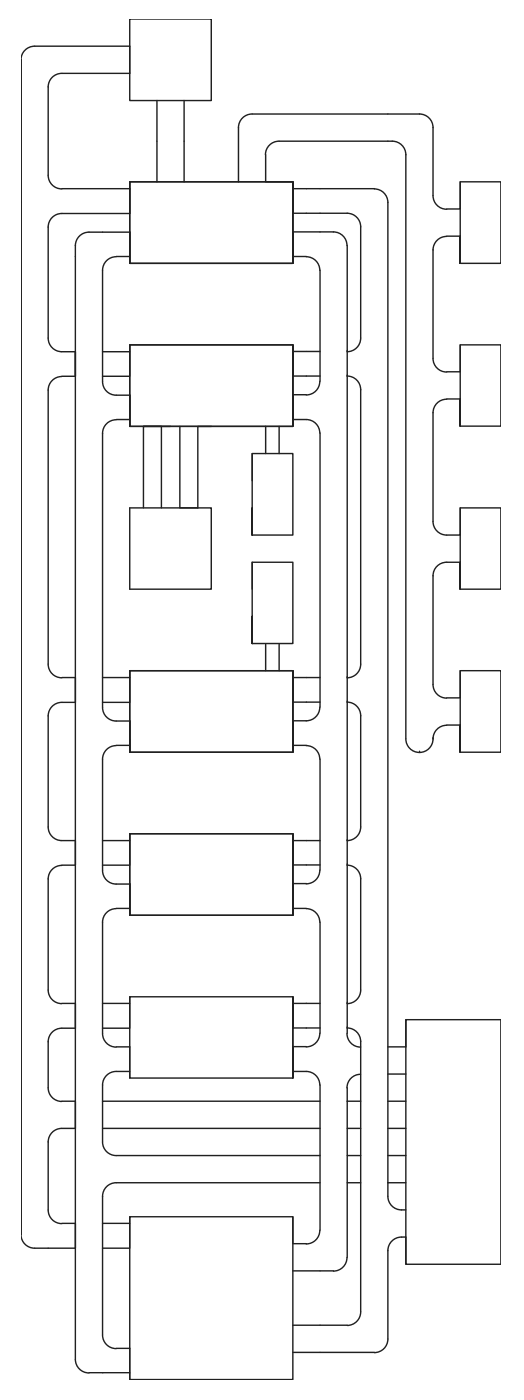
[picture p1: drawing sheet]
<svg xmlns="http://www.w3.org/2000/svg" width="94mm" height="251mm" viewBox="0 0 94 251" stroke-linecap="round" stroke-linejoin="round" font-family="sans-serif">
<!-- layer: Layer 1 -->
<g fill="none" stroke="#231f20" stroke-width=".25">
<path d="M3.8 10.7v210.5M6.2 8.3a2.43 2.43 0 0 0-2.4 2.4v210.5a2.43 2.43 0 0 0 2.4 2.4M6.2 8.3h17v4.8h-12.1M8.6 15.6v15.8M11.1 13.1a2.43 2.43 0 0 0-2.5 2.5M23.2 3.4h14.6v14.6h-14.6zM28.1 18v14.6M33 18v14.6M8.6 31.4a2.43 2.43 0 0 0 2.5 2.4M11.1 38.2a2.43 2.43 0 0 0-2.5 2.5M11.1 33.8h12.1v4.4M23.2 32.6h29.2v14.6h-29.2z"/>
<path d="M23.2 32.6v5.6h-12.1M42.7 22.8v9.8M45.1 20.4a2.43 2.43 0 0 0-2.4 2.5M45.2 20.4h29.9a2.43 2.43 0 0 1 2.4 2.5M47.6 27.7v4.9h4.8M50 25.3a2.43 2.43 0 0 0-2.5 2.4M50 25.3h20.2a2.43 2.43 0 0 1 2.5 2.4v104.7M52.4 38.2h9.8M52.4 38.2v-5.6v14.6v-5.6h7.3a2.43 2.43 0 0 1 2.4 2.4M52.4 33.8h14.6M62.2 38.2a2.43 2.43 0 0 1 2.4 2.4M67 33.8a2.43 2.43 0 0 1 2.5 2.5v178a2.58 2.58 0 0 0 3.2 2.5"/>
<path d="M77.5 35.1a2.43 2.43 0 0 0 2.5 2.4M77.5 22.8v12.2M82.4 32.6v4.8h-2.4M8.6 40.7v19.9a2.43 2.43 0 0 0 2.5 2.4M18.4 48.4v20a2.43 2.43 0 0 0 2.4 2.4h2.4v5.6v-14.6h29.2v14.6h-29.2M20.8 46a2.43 2.43 0 0 0-2.4 2.4M20.8 46h2.4M23.2 41.6v5.6v-14.6h29.2v14.6h-29.2M23.2 41.6h-7.3a2.43 2.43 0 0 0-2.4 2.4v199.5M52.4 46h2.5M54.8 46a2.43 2.43 0 0 1 2.5 2.4M57.3 48.4v19.9"/>
<path d="M62.2 44v141.1M64.6 40.6v20a2.43 2.43 0 0 1-2.4 2.4M80 42.4a2.43 2.43 0 0 0-2.5 2.4v19.4a2.43 2.43 0 0 0 2.5 2.5M80 42.3h2.4v4.9v-14.6h7.3v14.6h-7.3M11.1 67.5a2.43 2.43 0 0 0-2.5 2.4v49.1a2.43 2.43 0 0 0 2.5 2.4M11.1 67.4h2.4M11.1 63h2.4M18.4 63h4.8M20.8 75.2a2.43 2.43 0 0 0-2.4 2.4v49.1a2.43 2.43 0 0 0 2.4 2.5h2.4M20.8 75.2h2.4M23.2 61.8h29.2v14.6h-29.2zM23.2 61.8v5.6h-4.8"/>
<path d="M25.7 76.4h3.2v14.6M30.6 76.4h-4.9v14.6M37.8 76.4h-2.4v14.6h-3.2v-14.6M47.6 76.4v4.9M50 76.4v4.9M52.4 67.4h4.9M52.4 67.4v-5.6v14.5v-5.6h2.5M52.4 75.2h2.4a2.43 2.43 0 0 1 2.5 2.4M52.4 63h4.9M57.3 68.3a2.43 2.43 0 0 1-2.5 2.5M57.3 77.6v49.1M62.2 67.4a2.43 2.43 0 0 1 2.4 2.4v49.2a2.43 2.43 0 0 1-2.4 2.4"/>
<path d="M62.2 67.4h.1M62.2 63h.1M77.5 73.9v19.5M80 71.5a2.43 2.43 0 0 0-2.5 2.5M80 71.5h2.4v4.8v-14.5h7.3v14.5h-7.3M82.4 61.8v4.8h-2.4M23.2 91h14.6v14.6h-14.6zM45.2 91v4.9v-14.6h7.2v14.6h-7.2M45.2 81.3v4.8M77.5 93.4a2.43 2.43 0 0 0 2.5 2.5M82.4 91v4.9h-2.4M45.2 110.4v4.9v-14.6h7.2v14.6h-7.2"/>
<path d="M45.2 100.7v4.9M47.6 115.3v4.9M50 115.3v4.9M80 100.7a2.43 2.43 0 0 0-2.5 2.5v19.4a2.43 2.43 0 0 0 2.5 2.5M80 100.7h2.4v4.9v-14.6h7.3v14.6h-7.3M11.1 125.8a2.43 2.43 0 0 0-2.5 2.4v20a2.43 2.43 0 0 0 2.5 2.4M11.1 125.8h2.4M11.1 121.4h2.4M18.4 121.4h4.8M20.8 133.6a2.43 2.43 0 0 0-2.4 2.4v20a2.43 2.43 0 0 0 2.4 2.4h2.4M20.8 133.5h2.4M23.2 120.2h29.2v14.6h-29.2z"/>
<path d="M23.2 129.1v5.7v-14.6h29.2v14.6h-29.2v-2.4M23.2 120.2v5.6h-4.8M52.4 125.8h4.9M52.4 125.8v-5.6v14.6v-5.7h2.5a2.43 2.43 0 0 0 2.4-2.4M52.4 133.5h2.5M52.4 121.4h4.9M54.8 133.6a2.43 2.43 0 0 1 2.5 2.4M57.3 136v19.9M62.2 125.8a2.43 2.43 0 0 1 2.4 2.4v19.9a2.43 2.43 0 0 1-2.4 2.5M62.2 125.8h.1M62.2 121.4h.1M75.1 134.8h.1"/>
<path d="M77.5 132.4h.1M80 129.9a2.61 2.61 0 0 0-2.5 3 2.43 2.43 0 0 1-2.7 1.9 2.43 2.43 0 0 1-2.1-2.4M80 129.9h2.4v4.9v-14.6h7.3v14.6h-7.3M82.4 120.2v4.8h-2.4M11.1 155a2.43 2.43 0 0 0-2.5 2.5v19.9M11.1 155h2.4M11.1 150.6h2.4M18.4 150.6h4.8M23.2 149.4h29.2v14.6h-29.2zM23.2 158.3v5.7v-14.6h29.2v14.6h-29.2M23.2 149.4v5.6h-4.8M52.4 155h4.9"/>
<path d="M52.4 155v-5.6v14.6v-5.7h2.5M52.4 150.6h4.9M57.3 155.9a2.43 2.43 0 0 1-2.5 2.4M62.2 155a2.43 2.43 0 0 1 2.4 2.4M62.2 155h.1M62.2 150.6h.1M64.6 157.4v20M8.6 177.4a2.43 2.43 0 0 0 2.5 2.4M11.1 179.8h2.4M18.4 179.8h4.8M18.4 165.2v19.9M20.8 162.8a2.43 2.43 0 0 0-2.4 2.4"/>
<path d="M20.8 162.8h2.4M23.2 178.6h29.2v14.5h-29.2zM23.2 178.6v5.6h-4.8M52.4 179.8h4.9M52.4 162.8h2.5M54.8 162.8a2.43 2.43 0 0 1 2.5 2.4M57.3 165.2v19.9M62.2 179.8h.1M64.6 177.4a2.43 2.43 0 0 1-2.4 2.4M11.1 184.2a2.43 2.43 0 0 0-2.5 2.4v8.3a2.43 2.43 0 0 0 2.5 2.4M11.1 184.2h2.4M11.1 197.3h2.4"/>
<path d="M18.4 185.2a2.43 2.43 0 0 0 2.4 2.4M20.8 187.6h2.4M23.2 187.5v5.6M23.2 192h-2.4a2.43 2.43 0 0 0-2.4 2.4v2.9M52.4 184.2h4.9M52.4 184.2v-5.6v14.5v-5.6h2.5M52.4 192h2.4a2.43 2.43 0 0 1 2.5 2.4M57.3 185.1a2.43 2.43 0 0 1-2.5 2.5M57.3 197.3h-38.9v4.9M57.3 194.4v26M62.1 185.2a2.43 2.43 0 0 0 2.5 2.4M62.2 184.2a2.43 2.43 0 0 1 2.4 2.4v48.4"/>
<path d="M62.2 184.2h.1M62.2 194.9v30.4M62.2 197.3h2.4M64.6 192.5a2.43 2.43 0 0 0-2.5 2.4M69.5 187.6h3.2v-4.9h17v43.8h-17v-4.9a2.58 2.58 0 0 0-3.2 2.5M69.5 197.3h3.2M69.5 192.4h3.2M72.7 182.7v43.8M8.6 204.6v12.2a2.43 2.43 0 0 0 2.5 2.4M11.1 202.2a2.43 2.43 0 0 0-2.5 2.4M11.1 219.2h2.4M11.1 202.2h2.4"/>
<path d="M18.4 219.2h4.8M18.4 204.6a2.43 2.43 0 0 0 2.4 2.4h36.5M18.4 202.2v2.4M18.4 202.2h38.9M23.2 218h29.2v29.2h-29.2zM23.2 218v5.6h-4.8M52.4 218v4.8h2.5M57.3 211.9h-36.5a2.43 2.43 0 0 0-2.4 2.4v24.9a2.43 2.43 0 0 0 2.4 2.4M62.2 211.9h2.4M62.2 207h2.4M62.2 202.2h2.4M69.5 211.9h3.2"/>
<path d="M69.5 207h3.2M69.5 202.2h3.2M6.2 223.6h7.3M52.4 227.7h7.3M52.4 237.4h9.8M57.3 220.4a2.43 2.43 0 0 1-2.5 2.5M62.1 225.3a2.43 2.43 0 0 1-2.4 2.4M64.6 235a2.43 2.43 0 0 1-2.4 2.5M69.5 239.9a2.43 2.43 0 0 1-2.5 2.4M69.5 224v15.9M13.5 243.5a2.43 2.43 0 0 0 2.4 2.5M16 245.9h7.2"/>
<path d="M20.8 241.6h2.4M23.2 241.5v5.7M52.4 242.3h14.6"/>
</g>
</svg>
